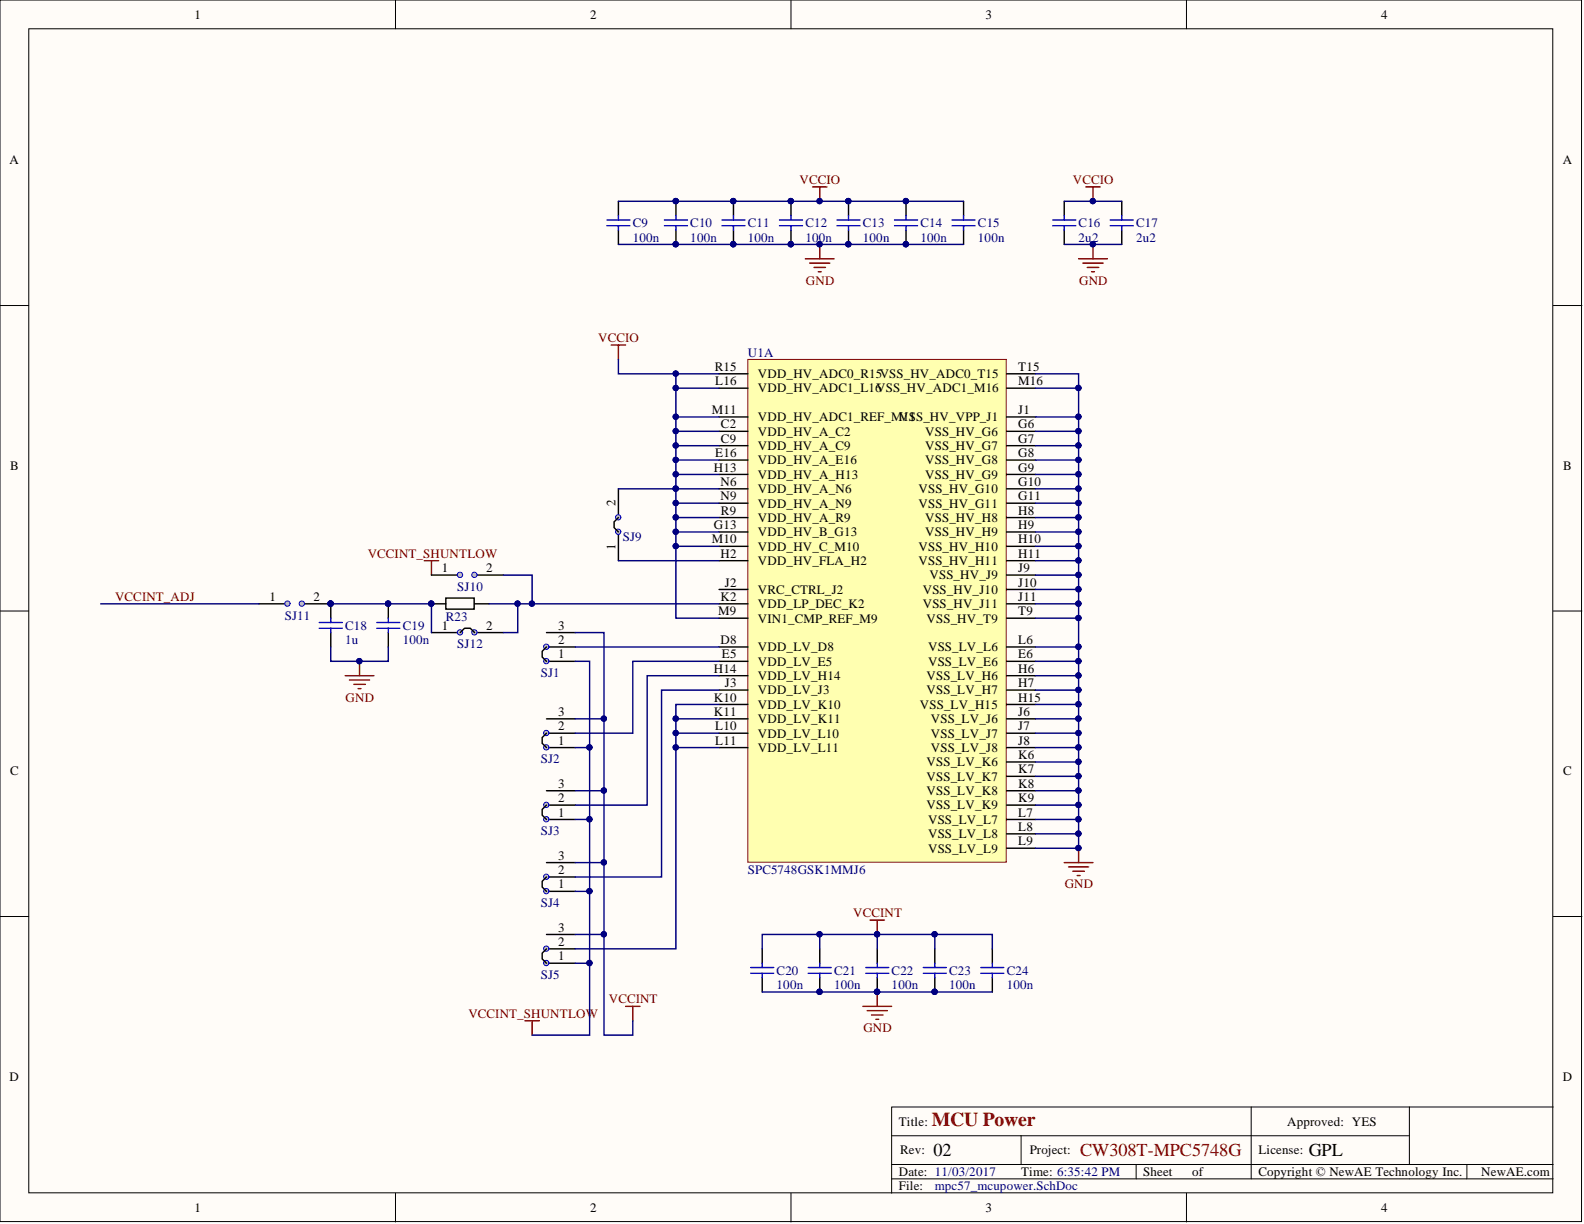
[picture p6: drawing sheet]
<svg xmlns="http://www.w3.org/2000/svg" width="279mm" height="216mm" viewBox="0 0 279 216" stroke-linecap="round" stroke-linejoin="round" font-family="sans-serif">
<defs><g id="words">
<text font-size="3.5" fill="#800000" x="164.4" y="198.6">MCU Power</text>
<g font-size="3.2">
<text x="164.6" y="204">02</text>
<text x="230.8" y="204">GPL</text>
</g>
<text font-size="3.2" fill="#800000" x="190.5" y="204">CW308T-MPC5748G</text>
<g font-size="2.3">
<text x="34.3" y="3.3">1</text>
<text x="104.1" y="3.3">2</text>
<text x="173.9" y="3.3">3</text>
<text x="243.6" y="3.3">4</text>
<text x="1.7" y="29">A</text>
<text x="275.7" y="29">A</text>
<text x="126.1" y="65.4">R15</text>
<text x="179.6" y="65.4">T15</text>
<text x="126.2" y="68">L16</text>
<text x="133.7" y="69.2">VDD_HV_ADC1_L16VSS_HV_ADC1_M16</text>
<text x="133.7" y="66.7">VDD_HV_ADC0_R15VSS_HV_ADC0_T15</text>
<text x="179.6" y="68">M16</text>
<text x="125.6" y="73">M11</text>
<text x="127.2" y="75.6">C2</text>
<text x="133.7" y="76.8">VDD_HV_A_C2</text>
<text x="133.7" y="74.3">VDD_HV_ADC1_REF_M11</text>
<text x="158.6" y="74.3">VSS_HV_VPP_J1</text>
<text x="163.2" y="76.8">VSS_HV_G6</text>
<text x="179.6" y="75.6">G6</text>
<text x="179.6" y="73">J1</text>
<text x="1.8" y="82.8">B</text>
<text x="125.9" y="83.2">H13</text>
<text x="126.2" y="80.6">E16</text>
<text x="127.2" y="78.1">C9</text>
<text x="133.7" y="81.9">VDD_HV_A_E16</text>
<text x="133.7" y="79.4">VDD_HV_A_C9</text>
<text x="163.2" y="81.9">VSS_HV_G8</text>
<text x="163.2" y="79.4">VSS_HV_G7</text>
<text x="179.6" y="83.2">G9</text>
<text x="179.6" y="80.6">G8</text>
<text x="179.6" y="78.1">G7</text>
<text x="275.7" y="82.8">B</text>
<text x="108.6" y="89.3" transform="rotate(-90 108.6 89.3)">2</text>
<text x="127.1" y="88.3">N9</text>
<text x="127.1" y="85.7">N6</text>
<text x="133.7" y="89.5">VDD_HV_A_N9</text>
<text x="133.7" y="87">VDD_HV_A_N6</text>
<text x="133.7" y="84.4">VDD_HV_A_H13</text>
<text x="162" y="89.5">VSS_HV_G11</text>
<text x="162" y="87">VSS_HV_G10</text>
<text x="163.2" y="84.4">VSS_HV_G9</text>
<text x="179.6" y="88.3">G11</text>
<text x="179.6" y="85.7">G10</text>
<text x="125.6" y="95.9">M10</text>
<text x="125.9" y="93.3">G13</text>
<text x="127.2" y="90.8">R9</text>
<text x="133.7" y="94.6">VDD_HV_B_G13</text>
<text x="133.7" y="92.1">VDD_HV_A_R9</text>
<text x="163.2" y="94.6">VSS_HV_H9</text>
<text x="163.2" y="92.1">VSS_HV_H8</text>
<text x="179.6" y="95.9">H10</text>
<text x="179.6" y="93.3">H9</text>
<text x="179.6" y="90.8">H8</text>
<text x="78" y="100.9">1</text>
<text x="85.7" y="100.9">2</text>
<text x="108.6" y="97" transform="rotate(-90 108.6 97)">1</text>
<text x="127.1" y="98.4">H2</text>
<text x="133.7" y="99.7">VDD_HV_FLA_H2</text>
<text x="133.7" y="97.1">VDD_HV_C_M10</text>
<text x="162" y="99.7">VSS_HV_H11</text>
<text x="162" y="97.1">VSS_HV_H10</text>
<text x="179.6" y="100.9">J9</text>
<text x="179.6" y="98.4">H11</text>
<text x="47.5" y="106">1</text>
<text x="55.3" y="106">2</text>
<text x="127.1" y="106">K2</text>
<text x="127.9" y="103.5">J2</text>
<text x="133.7" y="107.3">VDD_LP_DEC_K2</text>
<text x="133.7" y="104.7">VRC_CTRL_J2</text>
<text x="162.8" y="107.3">VSS_HV_J11</text>
<text x="162.8" y="104.7">VSS_HV_J10</text>
<text x="164" y="102.2">VSS_HV_J9</text>
<text x="179.6" y="106">J11</text>
<text x="179.6" y="103.5">J10</text>
<text x="78" y="111.1">1</text>
<text x="85.7" y="111.1">2</text>
<text x="98.4" y="113.6">2</text>
<text x="98.4" y="111.1">3</text>
<text x="126.7" y="108.5">M9</text>
<text x="127.1" y="113.6">D8</text>
<text x="133.7" y="109.8">VIN1_CMP_REF_M9</text>
<text x="163.5" y="109.8">VSS_HV_T9</text>
<text x="179.6" y="113.6">L6</text>
<text x="179.6" y="108.5">T9</text>
<text x="98.4" y="116.1">1</text>
<text x="125.9" y="118.7">H14</text>
<text x="127.3" y="116.1">E5</text>
<text x="133.7" y="119.9">VDD_LV_H14</text>
<text x="133.7" y="117.4">VDD_LV_E5</text>
<text x="133.7" y="114.9">VDD_LV_D8</text>
<text x="163.5" y="119.9">VSS_LV_H6</text>
<text x="163.7" y="117.4">VSS_LV_E6</text>
<text x="163.7" y="114.9">VSS_LV_L6</text>
<text x="179.6" y="118.7">H6</text>
<text x="179.6" y="116.1">E6</text>
<text x="125.9" y="123.8">K10</text>
<text x="127.9" y="121.2">J3</text>
<text x="133.7" y="125">VDD_LV_K10</text>
<text x="133.7" y="122.5">VDD_LV_J3</text>
<text x="162.3" y="125">VSS_LV_H15</text>
<text x="163.5" y="122.5">VSS_LV_H7</text>
<text x="179.6" y="123.8">H15</text>
<text x="179.6" y="121.2">H7</text>
<text x="98.4" y="131.4">1</text>
<text x="98.4" y="128.8">2</text>
<text x="98.4" y="126.3">3</text>
<text x="125.9" y="126.3">K11</text>
<text x="126.2" y="131.4">L11</text>
<text x="126.2" y="128.8">L10</text>
<text x="133.7" y="130.1">VDD_LV_L10</text>
<text x="133.7" y="127.6">VDD_LV_K11</text>
<text x="164.2" y="130.1">VSS_LV_J7</text>
<text x="164.2" y="127.6">VSS_LV_J6</text>
<text x="179.6" y="131.4">J8</text>
<text x="179.6" y="128.8">J7</text>
<text x="179.6" y="126.3">J6</text>
<text x="1.8" y="136.8">C</text>
<text x="133.7" y="132.6">VDD_LV_L11</text>
<text x="163.5" y="137.7">VSS_LV_K7</text>
<text x="163.5" y="135.2">VSS_LV_K6</text>
<text x="164.2" y="132.6">VSS_LV_J8</text>
<text x="179.6" y="136.4">K7</text>
<text x="179.6" y="133.9">K6</text>
<text x="275.7" y="136.8">C</text>
<text x="98.4" y="141.5">2</text>
<text x="98.4" y="139">3</text>
<text x="163.5" y="142.8">VSS_LV_K9</text>
<text x="163.5" y="140.2">VSS_LV_K8</text>
<text x="179.6" y="141.5">K9</text>
<text x="179.6" y="139">K8</text>
<text x="98.4" y="144">1</text>
<text x="163.7" y="147.8">VSS_LV_L8</text>
<text x="163.7" y="145.3">VSS_LV_L7</text>
<text x="179.6" y="149.1">L9</text>
<text x="179.6" y="146.6">L8</text>
<text x="179.6" y="144">L7</text>
<text x="98.4" y="154.2">2</text>
<text x="98.4" y="151.6">3</text>
<text x="163.7" y="150.4">VSS_LV_L9</text>
<text x="98.4" y="156.7">1</text>
<text x="98.4" y="166.9">2</text>
<text x="98.4" y="164.3">3</text>
<text x="98.4" y="169.4">1</text>
<text x="1.7" y="190.6">D</text>
<text x="275.7" y="190.6">D</text>
<text x="158.5" y="198.6">Title:</text>
<text x="158.8" y="203.6">Rev:</text>
<text x="181.6" y="203.6">Project:</text>
<text x="222" y="203.6">License:</text>
<text x="227" y="198.6">Approved: YES</text>
<text x="158.5" y="207.4">Date: 11/03/2017</text>
<text x="158.5" y="210">File:</text>
<text x="180.1" y="207.4">Time: 6:35:42 PM</text>
<text x="201.7" y="207.4">Sheet</text>
<text x="210.3" y="207.4">of</text>
<text x="222" y="207.4">Copyright © NewAE Technology Inc.</text>
<text x="261.3" y="207.4">NewAE.com</text>
<text x="34.3" y="213.8">1</text>
<text x="104.1" y="213.8">2</text>
<text x="173.9" y="213.8">3</text>
<text x="243.6" y="213.8">4</text>
</g>
<g font-size="2.3" fill="#800000">
<text x="141" y="32.5">VCCIO</text>
<text x="189.2" y="32.5">VCCIO</text>
<text x="142.1" y="50.2">GND</text>
<text x="190.3" y="50.2">GND</text>
<text x="105.5" y="60.4">VCCIO</text>
<text x="64.9" y="98.4">VCCINT_SHUNTLOW</text>
<text x="20.3" y="106">VCCINT_ADJ</text>
<text x="61" y="123.8">GND</text>
<text x="150.5" y="161.8">VCCINT</text>
<text x="187.8" y="156.7">GND</text>
<text x="82.6" y="179.5">VCCINT_SHUNTLOW</text>
<text x="107.4" y="177">VCCINT</text>
<text x="152.3" y="182.1">GND</text>
</g>
<g font-size="2.3" fill="#000080">
<text x="111.6" y="40.1">C9</text>
<text x="121.8" y="40.1">C10</text>
<text x="131.9" y="40.1">C11</text>
<text x="142.1" y="40.1">C12</text>
<text x="152.2" y="40.1">C13</text>
<text x="162.4" y="40.1">C14</text>
<text x="172.5" y="40.1">C15</text>
<text x="190.3" y="40.1">C16</text>
<text x="200.4" y="40.1">C17</text>
<text x="111.6" y="42.6">100n</text>
<text x="121.8" y="42.6">100n</text>
<text x="131.9" y="42.6">100n</text>
<text x="142.1" y="42.6">100n</text>
<text x="152.2" y="42.6">100n</text>
<text x="162.4" y="42.6">100n</text>
<text x="172.5" y="42.6">100n</text>
<text x="190.3" y="42.6">2u2</text>
<text x="200.4" y="42.6">2u2</text>
<text x="131.9" y="62.9">U1A</text>
<text x="109.8" y="95.4">SJ9</text>
<text x="80.7" y="104.2">SJ10</text>
<text x="50.2" y="109.3">SJ11</text>
<text x="60.9" y="111.1">C18</text>
<text x="60.9" y="113.6">1u</text>
<text x="71" y="111.1">C19</text>
<text x="71" y="113.6">100n</text>
<text x="78.6" y="109.6">R23</text>
<text x="80.7" y="114.4">SJ12</text>
<text x="95.4" y="119.4">SJ1</text>
<text x="95.4" y="134.7">SJ2</text>
<text x="95.4" y="147.3">SJ3</text>
<text x="131.9" y="154.2">SPC5748GSK1MMJ6</text>
<text x="95.4" y="160">SJ4</text>
<text x="95.4" y="172.7">SJ5</text>
<text x="137" y="171.9">C20</text>
<text x="147.1" y="171.9">C21</text>
<text x="157.3" y="171.9">C22</text>
<text x="167.4" y="171.9">C23</text>
<text x="177.6" y="171.9">C24</text>
<text x="137" y="174.5">100n</text>
<text x="147.1" y="174.5">100n</text>
<text x="157.3" y="174.5">100n</text>
<text x="167.4" y="174.5">100n</text>
<text x="177.6" y="174.5">100n</text>
<text x="164.9" y="210">mpc57_mcupower.SchDoc</text>
</g>
</g></defs>
<g fill="#fffcf8" stroke="#000" stroke-width=".18">
<path d="M0 0h279v215.5h-279z"/>
<path d="M5.1 5.1h268.8v205.3h-268.8z"/>
</g>
<g fill="none" stroke="#000" stroke-width=".18">
<path d="M69.8 0v5.1M139.5 0v5.1M209.3 0v5.1M0 53.9h5.1M274 53.9h5M0 107.8h5.1M274 107.8h5M0 161.7h5.1M274 161.7h5M220.7 195.3v12.6M248.6 195.3h-91.3v15.2M274 195.3h-25.4v10.1"/>
<path d="M69.8 210.5v5M139.5 210.5v5M157.3 200.3h91.3M157.3 207.9h116.7M157.3 205.4h116.7M180.1 200.3v5.1M200.4 205.4v2.5M209.3 210.5v5M258.7 205.4v2.5"/>
</g>
<path d="M131.9 63.4h45.6v88.7h-45.6z" fill="#ffffb0" stroke="#800000" stroke-width=".18"/>
<g fill="none" stroke="#000" stroke-width=".25">
<path d="M126.8 78.6h5.1M126.8 76.1h5.1M126.8 73.5h5.1M126.8 68.5h5.1M126.8 65.9h5.1M177.6 78.6h5M177.6 76.1h5M177.6 73.5h5M177.6 68.5h5M177.6 65.9h5M126.8 98.9h5.1M126.8 96.4h5.1"/>
<path d="M126.8 93.8h5.1M126.8 91.3h5.1M126.8 88.8h5.1M126.8 86.2h5.1M126.8 83.7h5.1M126.8 81.2h5.1M177.6 98.9h5M177.6 96.4h5M177.6 93.8h5M177.6 91.3h5M177.6 88.8h5M177.6 86.2h5"/>
<path d="M177.6 83.7h5M177.6 81.2h5M126.8 119.2h5.1M126.8 116.7h5.1M126.8 114.1h5.1M126.8 109h5.1M126.8 106.5h5.1M126.8 104h5.1M177.6 119.2h5M177.6 116.7h5M177.6 114.1h5M177.6 109h5"/>
<path d="M177.6 106.5h5M177.6 104h5M177.6 101.4h5M126.8 131.9h5.1M126.8 129.3h5.1M126.8 126.8h5.1M126.8 124.3h5.1M126.8 121.7h5.1M177.6 131.9h5M177.6 129.3h5M177.6 126.8h5M177.6 124.3h5"/>
<path d="M177.6 121.7h5M177.6 139.5h5M177.6 136.9h5M177.6 134.4h5M96.4 144.5h5.1M96.4 142h5.1M177.6 149.6h5M177.6 147.1h5M177.6 144.5h5M177.6 142h5"/>
</g>
<path d="M107.8 60.9h2.5M109.1 60.9v2.5M187.7 152.2h5.1M188.5 152.9h3.5M189.2 153.7h2.1M190 154.4h.5M190.3 149.6v2.6M92.6 180h2.5M93.9 180v2.6" fill="none" stroke="#800000" stroke-width=".25"/>
<circle cx="190.2" cy="149.6" r=".47" fill="#000080" stroke="#000080" stroke-width=".18"/>
<g fill="#c0c0c0" stroke="#00f" stroke-width=".18">
<circle cx="96.4" cy="144.5" r=".47"/>
<circle cx="96.4" cy="142" r=".47"/>
</g>
<path d="M96.4 139.5h5.1M96.4 131.9h5.1M96.4 129.3h5.1M96.4 142l-.8 .8v1l.8 .7" fill="none" stroke="#000" stroke-width=".25"/>
<g fill="#c0c0c0" stroke="#00f" stroke-width=".18">
<circle cx="96.4" cy="131.8" r=".47"/>
<circle cx="96.4" cy="129.3" r=".47"/>
</g>
<path d="M96.4 129.3l-.8 .8v1l.8 .8M96.4 126.8h5.1M96.4 169.9h5.1M96.4 167.4h5.1" fill="none" stroke="#000" stroke-width=".25"/>
<g fill="#c0c0c0" stroke="#00f" stroke-width=".18">
<circle cx="96.4" cy="169.9" r=".47"/>
<circle cx="96.4" cy="167.3" r=".47"/>
</g>
<path d="M96.4 157.2h5.1M96.4 154.7h5.1M96.4 167.4l-.8 .7v1l.8 .8M96.4 164.8h5.1" fill="none" stroke="#000" stroke-width=".25"/>
<g fill="#c0c0c0" stroke="#00f" stroke-width=".18">
<circle cx="96.4" cy="157.2" r=".47"/>
<circle cx="96.4" cy="154.7" r=".47"/>
</g>
<path d="M96.4 116.7h5.1M96.4 114.1h5.1M96.4 154.7l-.8 .7v1.1l.8 .7M96.4 152.2h5.1" fill="none" stroke="#000" stroke-width=".25"/>
<g fill="#c0c0c0" stroke="#00f" stroke-width=".18">
<circle cx="96.4" cy="116.6" r=".47"/>
<circle cx="96.4" cy="114.1" r=".47"/>
</g>
<g fill="none" stroke="#000" stroke-width=".25">
<path d="M109.1 35.5v2.5M119.2 35.5v2.5M129.4 35.5v2.5M139.5 35.5v2.5M149.7 35.5v2.5M159.8 35.5v2.5M170 35.5v2.5M187.7 35.5v2.5M197.9 35.5v2.5M109.1 40.6v2.5M119.2 40.6v2.5M129.4 40.6v2.5"/>
<path d="M139.5 40.6v2.5M149.7 40.6v2.5M159.8 40.6v2.5M170 40.6v2.5M187.7 40.6v2.5M197.9 40.6v2.5M45.7 106.5h5M53.3 106.5h5v2.5M58.3 111.6v2.5M68.5 106.5v2.5M68.5 111.6v2.5M76.1 106.5h2.5"/>
<path d="M78.6 105.5h5v1.9h-5zM83.7 106.5h2.5M96.4 114.1l-.8 .8v1l.8 .8M96.4 111.6h5.1M134.4 167.4v2.5M134.4 172.4v2.6M144.6 167.4v2.5M144.6 172.4v2.6M154.7 167.4v2.5M154.7 172.4v2.6M164.9 167.4v2.5M164.9 172.4v2.6"/>
<path d="M175 167.4v2.5M175 172.4v2.6"/>
</g>
<g fill="none" stroke="#800000" stroke-width=".25">
<path d="M143.3 33h2.6M144.6 33v2.5M191.5 33h2.6M192.8 33v2.5M142.1 45.6h5M142.8 46.4h3.6M143.6 47.2h2M144.3 47.9h.5M144.6 43.1v2.5M190.3 45.6h5M191 46.4h3.6M191.8 47.2h2"/>
<path d="M192.5 47.9h.5M192.8 43.1v2.5M74.8 98.9h2.6M76.1 98.9v2.5M60.9 119.2h5.1M61.6 119.9h3.6M63.4 116.7v2.5M62.4 120.7h2M63.2 121.5h.5M110.3 177.5h2.6M111.6 177.5v2.5M152.2 177.5h5.1"/>
<path d="M153 178.3h3.5M153.5 162.3h2.5M153.7 179h2.1M154.5 179.8h.5M154.7 162.3v2.5M154.7 175v2.5"/>
</g>
<g fill="#000080" stroke="#000080" stroke-width=".18">
<circle cx="154.7" cy="164.8" r=".47"/>
<circle cx="144.6" cy="43.1" r=".47"/>
<circle cx="192.8" cy="43.1" r=".47"/>
<circle cx="144.6" cy="35.5" r=".47"/>
<circle cx="192.8" cy="35.5" r=".47"/>
<circle cx="154.7" cy="174.9" r=".47"/>
<circle cx="119.2" cy="35.5" r=".47"/>
<circle cx="119.2" cy="43.1" r=".47"/>
<circle cx="129.3" cy="35.5" r=".47"/>
<circle cx="129.3" cy="43.1" r=".47"/>
<circle cx="139.5" cy="35.5" r=".47"/>
<circle cx="139.5" cy="43.1" r=".47"/>
<circle cx="149.6" cy="35.5" r=".47"/>
<circle cx="149.6" cy="43.1" r=".47"/>
<circle cx="159.8" cy="35.5" r=".47"/>
<circle cx="159.8" cy="43.1" r=".47"/>
<circle cx="144.6" cy="174.9" r=".47"/>
<circle cx="164.8" cy="174.9" r=".47"/>
<circle cx="68.5" cy="106.5" r=".47"/>
<circle cx="58.3" cy="106.5" r=".47"/>
<circle cx="63.4" cy="116.6" r=".47"/>
<circle cx="76.1" cy="106.5" r=".47"/>
</g>
<g fill="none" stroke="#00f" stroke-width=".25">
<path d="M107.1 39.8h4M107.1 38.8h4M109.1 38v.8M109.1 39.8v.8M117.2 39.8h4.1M117.2 38.8h4.1M119.2 38v.8M119.2 39.8v.8M127.3 39.8h4.1M127.3 38.8h4.1M129.4 38v.8M129.4 39.8v.8"/>
<path d="M137.5 39.8h4M137.5 38.8h4M139.5 38v.8M139.5 39.8v.8M147.6 39.8h4.1M147.6 38.8h4.1M149.7 38v.8M149.7 39.8v.8M157.8 39.8h4M157.8 38.8h4M159.8 38v.8M159.8 39.8v.8"/>
<path d="M167.9 39.8h4.1M167.9 38.8h4.1M170 38v.8M170 39.8v.8M185.7 39.8h4M185.7 38.8h4M187.7 38v.8M187.7 39.8v.8M195.8 39.8h4.1M195.8 38.8h4.1M197.9 38v.8M197.9 39.8v.8"/>
<path d="M56.3 110.8h4.1M56.3 109.8h4.1M58.3 109v.8M58.3 110.8v.8M66.5 110.8h4M66.5 109.8h4M68.5 109v.8M68.5 110.8v.8M132.4 171.7h4.1M132.4 170.7h4.1M134.4 169.9v.8M134.4 171.7v.7"/>
<path d="M142.6 171.7h4M142.6 170.7h4M144.6 169.9v.8M144.6 171.7v.7M152.7 171.7h4.1M152.7 170.7h4.1M154.7 169.9v.8M154.7 171.7v.7M162.9 171.7h4M162.9 170.7h4M164.9 169.9v.8M164.9 171.7v.7"/>
<path d="M173 171.7h4.1M173 170.7h4.1M175 169.9v.8M175 171.7v.7"/>
</g>
<g fill="#c0c0c0" stroke="#00f" stroke-width=".18">
<circle cx="50.7" cy="106.5" r=".47"/>
<circle cx="53.2" cy="106.5" r=".47"/>
</g>
<circle cx="58.3" cy="106.5" r=".47" fill="#000080" stroke="#000080" stroke-width=".18"/>
<path d="M76.1 101.4h5.1M83.7 101.4h5.1" fill="none" stroke="#000" stroke-width=".25"/>
<g fill="#c0c0c0" stroke="#00f" stroke-width=".18">
<circle cx="81.1" cy="101.4" r=".47"/>
<circle cx="83.7" cy="101.4" r=".47"/>
</g>
<path d="M76.1 111.6h5.1M83.7 111.6h5.1" fill="none" stroke="#000" stroke-width=".25"/>
<g fill="#c0c0c0" stroke="#00f" stroke-width=".18">
<circle cx="81.1" cy="111.5" r=".47"/>
<circle cx="83.7" cy="111.5" r=".47"/>
</g>
<path d="M109.1 86.2v5.1M109.1 93.8v5.1M81.2 111.6l.7-.8h1.1l.7 .8" fill="none" stroke="#000" stroke-width=".25"/>
<g fill="#c0c0c0" stroke="#00f" stroke-width=".18">
<circle cx="109" cy="93.8" r=".47"/>
<circle cx="109" cy="91.3" r=".47"/>
</g>
<path d="M109.1 91.3l-.8 .8v1l.8 .7" fill="none" stroke="#000" stroke-width=".25"/>
<g fill="none" stroke="#000080" stroke-width=".25">
<path d="M109.1 35.5h60.9M187.7 35.5h10.2M109.1 43.1h60.9M187.7 43.1h10.2M109.1 63.4v2.5h10.1M119.2 78.6h7.6M119.2 76.1h7.6M119.2 73.5h7.6M119.2 68.5h7.6M126.8 65.9h-7.6v30.5h7.6M182.6 65.9h7.7v83.7h-7.7M182.6 78.6h7.7"/>
<path d="M182.6 76.1h7.7M182.6 73.5h7.7M182.6 68.5h7.7M109.1 86.2h17.7M109.1 98.9h17.7M119.2 96.4v12.6h7.6M119.2 83.7h7.6M119.2 81.2h7.6M119.2 93.8h7.6M119.2 91.3h7.6M119.2 88.8h7.6M182.6 86.2h7.7"/>
<path d="M182.6 83.7h7.7M182.6 81.2h7.7M182.6 98.9h7.7M182.6 96.4h7.7M182.6 93.8h7.7M182.6 91.3h7.7M182.6 88.8h7.7M17.8 106.5h27.9M58.3 114.1v2.6h10.2v-2.6M58.3 106.5h17.8v5.1M86.2 106.5h40.6M88.8 101.4h5.1v5.1"/>
<path d="M91.3 106.5v5.1h-2.5M101.5 116.7h2.5v65.9h-10.1M101.5 111.6h5v53.2h-5M101.5 114.1h25.3M126.8 116.7h-15.2v12.6h-10.1M126.8 119.2h-12.6v22.8h-12.7M182.6 119.2h7.7M182.6 114.1h7.7M182.6 116.7h7.7M182.6 109h7.7M182.6 106.5h7.7M182.6 104h7.7"/>
<path d="M182.6 101.4h7.7M101.5 139.5h5M101.5 131.9h2.5M101.5 126.8h5M119.2 131.9v35.5h-17.7M119.2 129.3h7.6M119.2 126.8h7.6M126.8 124.3h-7.6v7.6h7.6M126.8 121.7h-10.1v33h-15.2M182.6 139.5h7.7M182.6 136.9h7.7M182.6 134.4h7.7"/>
<path d="M182.6 131.9h7.7M182.6 129.3h7.7M182.6 126.8h7.7M182.6 124.3h7.7M182.6 121.7h7.7M101.5 144.5h2.5M101.5 157.2h2.5M101.5 152.2h5M182.6 147.1h7.7M182.6 144.5h7.7M182.6 142h7.7M101.5 169.9h2.5"/>
<path d="M106.5 164.8v17.8h5.1v-2.6M134.4 167.4v-2.6h40.6v2.6M134.4 175h40.6M144.6 164.8v2.6M154.7 164.8v2.6M164.9 164.8v2.6"/>
</g>
<g fill="#000080" stroke="#000080" stroke-width=".18">
<circle cx="190.2" cy="147" r=".47"/>
<circle cx="190.2" cy="144.5" r=".47"/>
<circle cx="190.2" cy="142" r=".47"/>
<circle cx="190.2" cy="139.4" r=".47"/>
<circle cx="190.2" cy="136.9" r=".47"/>
<circle cx="190.2" cy="134.4" r=".47"/>
<circle cx="190.2" cy="131.8" r=".47"/>
<circle cx="190.2" cy="129.3" r=".47"/>
<circle cx="190.2" cy="126.8" r=".47"/>
<circle cx="190.2" cy="124.2" r=".47"/>
<circle cx="190.2" cy="121.7" r=".47"/>
<circle cx="190.2" cy="119.1" r=".47"/>
<circle cx="190.2" cy="86.2" r=".47"/>
<circle cx="190.2" cy="83.6" r=".47"/>
<circle cx="190.2" cy="81.1" r=".47"/>
<circle cx="190.2" cy="78.6" r=".47"/>
<circle cx="190.2" cy="76" r=".47"/>
<circle cx="190.2" cy="73.5" r=".47"/>
<circle cx="190.2" cy="98.9" r=".47"/>
<circle cx="190.2" cy="96.3" r=".47"/>
<circle cx="190.2" cy="93.8" r=".47"/>
<circle cx="190.2" cy="91.3" r=".47"/>
<circle cx="190.2" cy="88.7" r=".47"/>
<circle cx="190.2" cy="114.1" r=".47"/>
<circle cx="190.2" cy="116.6" r=".47"/>
<circle cx="190.2" cy="109" r=".47"/>
<circle cx="190.2" cy="106.5" r=".47"/>
<circle cx="190.2" cy="103.9" r=".47"/>
<circle cx="190.2" cy="101.4" r=".47"/>
<circle cx="190.2" cy="68.4" r=".47"/>
<circle cx="190.2" cy="149.6" r=".47"/>
<circle cx="119.2" cy="129.3" r=".47"/>
<circle cx="119.2" cy="126.8" r=".47"/>
<circle cx="119.2" cy="68.4" r=".47"/>
<circle cx="119.2" cy="73.5" r=".47"/>
<circle cx="119.2" cy="76" r=".47"/>
<circle cx="119.2" cy="78.6" r=".47"/>
<circle cx="119.2" cy="81.1" r=".47"/>
<circle cx="119.2" cy="83.6" r=".47"/>
<circle cx="119.2" cy="86.2" r=".47"/>
<circle cx="119.2" cy="88.7" r=".47"/>
<circle cx="119.2" cy="91.3" r=".47"/>
<circle cx="119.2" cy="93.8" r=".47"/>
<circle cx="119.2" cy="65.9" r=".47"/>
<circle cx="104" cy="169.9" r=".47"/>
<circle cx="104" cy="157.2" r=".47"/>
<circle cx="104" cy="144.5" r=".47"/>
<circle cx="104" cy="131.8" r=".47"/>
<circle cx="119.2" cy="96.3" r=".47"/>
<circle cx="119.2" cy="131.8" r=".47"/>
<circle cx="106.5" cy="164.8" r=".47"/>
<circle cx="106.5" cy="152.1" r=".47"/>
<circle cx="106.5" cy="139.4" r=".47"/>
<circle cx="106.5" cy="126.8" r=".47"/>
<circle cx="144.6" cy="164.8" r=".47"/>
<circle cx="154.7" cy="164.8" r=".47"/>
<circle cx="164.8" cy="164.8" r=".47"/>
<circle cx="119.2" cy="35.5" r=".47"/>
<circle cx="129.3" cy="35.5" r=".47"/>
<circle cx="139.5" cy="35.5" r=".47"/>
<circle cx="144.6" cy="35.5" r=".47"/>
<circle cx="149.6" cy="35.5" r=".47"/>
<circle cx="159.8" cy="35.5" r=".47"/>
<circle cx="119.2" cy="43.1" r=".47"/>
<circle cx="129.3" cy="43.1" r=".47"/>
<circle cx="139.5" cy="43.1" r=".47"/>
<circle cx="144.6" cy="43.1" r=".47"/>
<circle cx="149.6" cy="43.1" r=".47"/>
<circle cx="159.8" cy="43.1" r=".47"/>
<circle cx="192.8" cy="35.5" r=".47"/>
<circle cx="192.8" cy="43.1" r=".47"/>
<circle cx="144.6" cy="174.9" r=".47"/>
<circle cx="154.7" cy="174.9" r=".47"/>
<circle cx="164.8" cy="174.9" r=".47"/>
<circle cx="63.4" cy="116.6" r=".47"/>
<circle cx="91.3" cy="106.5" r=".47"/>
<circle cx="93.8" cy="106.5" r=".47"/>
<circle cx="76.1" cy="106.5" r=".47"/>
<circle cx="68.5" cy="106.5" r=".47"/>
<circle cx="58.3" cy="106.5" r=".47"/>
</g>
<use href="#words"/>
</svg>
